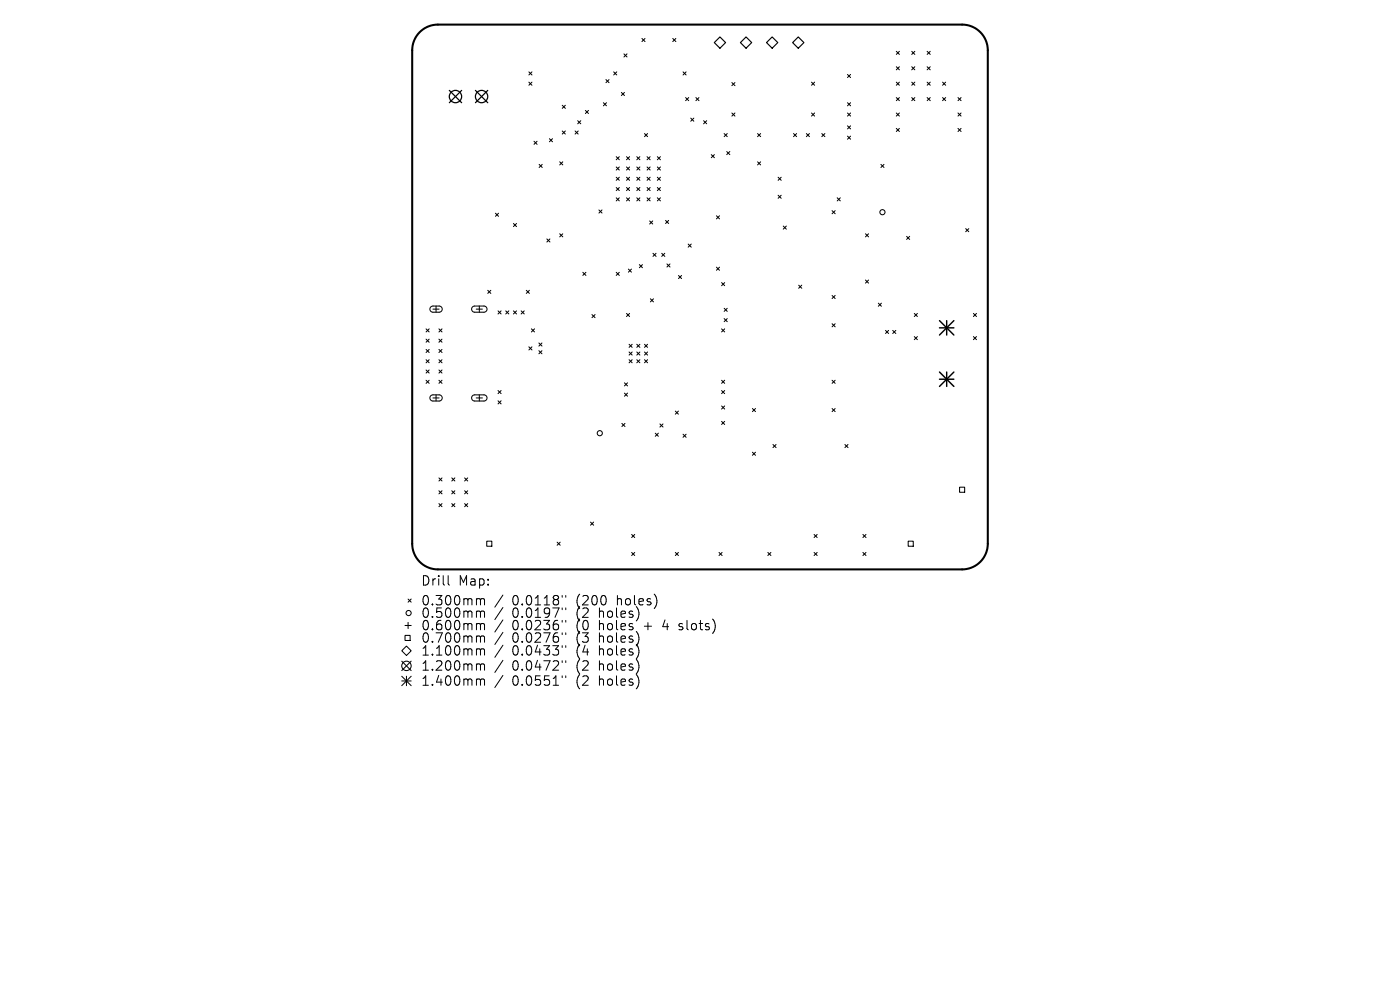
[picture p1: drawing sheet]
<svg xmlns="http://www.w3.org/2000/svg" width="297mm" height="210mm" viewBox="0 0 297 210" stroke-linecap="round" stroke-linejoin="round" font-family="sans-serif">
<defs><g id="words">
<g font-size="2.8">
<text x="89.2" y="124.5">Drill</text>
<text x="97.2" y="124.5">Map:</text>
<text x="89.2" y="128.7">0.300mm</text>
<text x="89.2" y="131.3">0.500mm</text>
<text x="108.7" y="128.7">0.0118&quot;</text>
<text x="108.7" y="131.3">0.0197&quot;</text>
<text x="122.4" y="128.7">(200</text>
<text x="122.4" y="131.3">(2</text>
<text x="127.4" y="131.3">holes)</text>
<text x="131.2" y="128.7">holes)</text>
<text x="89.2" y="134">0.600mm</text>
<text x="89.2" y="136.6">0.700mm</text>
<text x="108.7" y="134">0.0236&quot;</text>
<text x="108.7" y="136.6">0.0276&quot;</text>
<text x="122.4" y="134">(0</text>
<text x="122.4" y="136.6">(3</text>
<text x="127.4" y="134">holes</text>
<text x="127.4" y="136.6">holes)</text>
<text x="137.1" y="134">+</text>
<text x="141.3" y="134">4</text>
<text x="144.9" y="134">slots)</text>
<text x="89.2" y="139.4">1.100mm</text>
<text x="89.2" y="142.6">1.200mm</text>
<text x="108.7" y="139.4">0.0433&quot;</text>
<text x="108.7" y="142.6">0.0472&quot;</text>
<text x="122.4" y="139.4">(4</text>
<text x="122.4" y="142.6">(2</text>
<text x="127.4" y="139.4">holes)</text>
<text x="127.4" y="142.6">holes)</text>
<text x="89.2" y="145.8">1.400mm</text>
<text x="108.7" y="145.8">0.0551&quot;</text>
<text x="122.4" y="145.8">(2</text>
<text x="127.4" y="145.8">holes)</text>
</g>
</g></defs>
<path d="M89 6.8a5.4 5.4 0 0 1 3.9-1.6h111.2a5.5 5.5 0 0 1 5.5 5.5v104.6a5.5 5.5 0 0 1-5.5 5.5h-111.2a5.5 5.5 0 0 1-5.5-5.5v-104.6a5.5 5.5 0 0 1 1.6-3.9z" fill="none" stroke="#000" stroke-width=".44"/>
<g fill="none" stroke="#000" stroke-width=".22">
<path d="M112.2 15.2l.6 .7M112.2 17.4l.6 .7M112.8 15.2l-.6 .7M112.8 17.4l-.6 .7M128.5 16.9l.7 .6M129.2 16.9l-.7 .6M130.2 15.2l.6 .7M130.8 15.2l-.6 .7M131.8 19.6l.7 .7M132.4 11.4l.6 .7M132.5 19.6l-.7 .7M133 11.4l-.6 .7"/>
<path d="M136.2 8.2l.6 .6M136.8 8.2l-.6 .6M142.7 8.2l.7 .6M143.4 8.2l-.7 .6M144.9 15.2l.7 .7M145.6 15.2l-.7 .7M155.3 17.5l.6 .7M155.9 17.5l-.6 .7M172.2 17.4l.6 .7M172.8 17.4l-.6 .7M179.8 15.8l.6 .6M180.4 15.8l-.6 .6"/>
<path d="M190.1 10.9l.7 .6M190.1 14.2l.7 .6M190.1 17.4l.7 .7M190.8 10.9l-.7 .6M190.8 14.2l-.7 .6M190.8 17.4l-.7 .7M193.4 14.2l.7 .6M193.4 10.9l.7 .6M193.4 17.4l.7 .7M194.1 10.9l-.7 .6M194.1 14.2l-.7 .6M194.1 17.4l-.7 .7"/>
<path d="M196.7 17.4l.6 .7M196.7 14.2l.6 .6M196.7 10.9l.6 .6M197.3 17.4l-.6 .7M197.3 10.9l-.6 .6M197.3 14.2l-.6 .6M200 17.4l.6 .7M200.6 17.4l-.6 .7M113.3 30l.6 .6M113.9 30l-.6 .6M114.4 34.9l.6 .6M115 34.9l-.6 .6"/>
<path d="M116.6 29.4l.6 .7M117.2 29.4l-.6 .7M118.7 34.3l.7 .7M119.3 22.3l.6 .7M119.3 27.8l.6 .6M119.4 34.3l-.7 .7M119.9 22.3l-.6 .7M119.9 27.8l-.6 .6M122 27.8l.7 .6M122.6 25.6l.6 .7M122.7 27.8l-.7 .6M123.2 25.6l-.6 .7"/>
<path d="M124.2 23.4l.6 .7M124.8 23.4l-.6 .7M128 21.8l.7 .6M128.7 21.8l-.7 .6M130.7 33.2l.7 .7M130.7 35.4l.7 .7M130.7 37.6l.7 .7M130.7 39.8l.7 .6M131.4 37.6l-.7 .7M131.4 33.2l-.7 .7M131.4 35.4l-.7 .7M131.4 39.8l-.7 .6"/>
<path d="M132.9 35.4l.7 .7M132.9 37.6l.7 .7M132.9 33.2l.7 .7M132.9 39.8l.7 .6M133.6 35.4l-.7 .7M133.6 33.2l-.7 .7M133.6 37.6l-.7 .7M133.6 39.8l-.7 .6M135.1 37.6l.6 .7M135.1 35.4l.6 .7M135.1 33.2l.6 .7M135.1 39.8l.6 .6"/>
<path d="M135.7 39.8l-.6 .6M135.7 33.2l-.6 .7M135.7 35.4l-.6 .7M135.7 37.6l-.6 .7M136.7 28.3l.7 .7M137.3 39.8l.6 .6M137.3 37.6l.6 .7M137.3 35.4l.6 .7M137.3 33.2l.6 .7M137.4 28.3l-.7 .7M137.9 37.6l-.6 .7M137.9 33.2l-.6 .7"/>
<path d="M137.9 35.4l-.6 .7M137.9 39.8l-.6 .6M139.5 33.2l.6 .7M139.5 39.8l.6 .6M139.5 37.6l.6 .7M139.5 35.4l.6 .7M140.1 35.4l-.6 .7M140.1 33.2l-.6 .7M140.1 37.6l-.6 .7M140.1 39.8l-.6 .6M145.4 20.7l.7 .7M146.1 20.7l-.7 .7"/>
<path d="M146.5 25.1l.7 .6M147.2 25.1l-.7 .6M147.6 20.7l.7 .7M148.3 20.7l-.7 .7M149.3 25.6l.6 .7M149.9 25.6l-.6 .7M150.9 32.8l.7 .7M151.6 32.8l-.7 .7M153.6 28.3l.7 .7M154.2 32.1l.6 .7M154.3 28.3l-.7 .7M154.8 32.1l-.6 .7"/>
<path d="M155.3 24l.6 .6M155.9 24l-.6 .6M160.7 28.3l.7 .7M160.7 34.3l.7 .7M161.4 28.3l-.7 .7M161.4 34.3l-.7 .7M165.1 37.6l.6 .7M165.7 37.6l-.6 .7M168.3 28.3l.7 .7M169 28.3l-.7 .7M171.1 28.3l.6 .7M171.7 28.3l-.6 .7"/>
<path d="M172.2 24l.6 .6M172.8 24l-.6 .6M174.3 28.3l.7 .7M175 28.3l-.7 .7M179.8 21.8l.6 .6M179.8 24l.6 .6M179.8 26.7l.6 .7M179.8 28.9l.6 .6M180.4 26.7l-.6 .7M180.4 28.9l-.6 .6M180.4 21.8l-.6 .6M180.4 24l-.6 .6"/>
<path d="M186.9 34.9l.6 .6M187.5 34.9l-.6 .6M190.1 20.7l.7 .7M190.1 24l.7 .6M190.1 27.2l.7 .7M190.8 24l-.7 .6M190.8 20.7l-.7 .7M190.8 27.2l-.7 .7M193.4 20.7l.7 .7M194.1 20.7l-.7 .7M196.7 20.7l.6 .7M197.3 20.7l-.6 .7"/>
<path d="M200 20.7l.6 .7M200.6 20.7l-.6 .7M203.2 24l.7 .6M203.2 27.2l.7 .7M203.2 20.7l.7 .7M203.9 27.2l-.7 .7M203.9 20.7l-.7 .7M203.9 24l-.7 .6M105.1 45.2l.7 .7M105.8 45.2l-.7 .7M108.9 47.4l.7 .7M109.6 47.4l-.7 .7"/>
<path d="M116 50.7l.7 .6M116.7 50.7l-.7 .6M118.7 49.6l.7 .6M119.4 49.6l-.7 .6M123.6 57.8l.7 .6M124.3 57.8l-.7 .6M127.1 44.5l.6 .7M127.7 44.5l-.6 .7M130.7 42l.7 .6M130.7 57.8l.7 .6M131.4 57.8l-.7 .6M131.4 42l-.7 .6"/>
<path d="M132.9 42l.7 .6M133.3 57.1l.7 .6M133.6 42l-.7 .6M134 57.1l-.7 .6M135.1 42l.6 .6M135.6 56.1l.7 .7M135.7 42l-.6 .6M136.3 56.1l-.7 .7M137.3 42l.6 .6M137.8 46.9l.7 .6M137.9 42l-.6 .6M138.5 46.9l-.7 .6"/>
<path d="M138.5 53.7l.7 .7M139.2 53.7l-.7 .7M139.5 42l.6 .6M140.1 42l-.6 .6M140.4 53.7l.6 .7M141 53.7l-.6 .7M141.2 46.8l.7 .6M141.5 56l.6 .6M141.9 46.8l-.7 .6M142.1 56l-.6 .6M143.9 58.4l.7 .7M144.6 58.4l-.7 .7"/>
<path d="M146 51.8l.6 .6M146.6 51.8l-.6 .6M152 56.7l.6 .6M152 45.8l.6 .6M152.6 45.8l-.6 .6M152.6 56.7l-.6 .6M153.1 59.9l.6 .7M153.7 59.9l-.6 .7M165.1 41.4l.6 .7M165.7 41.4l-.6 .7M166.2 48l.6 .6M166.8 48l-.6 .6"/>
<path d="M176.5 44.7l.7 .6M177.2 44.7l-.7 .6M177.6 42l.7 .6M178.3 42l-.7 .6M183.6 49.6l.7 .6M183.6 59.4l.7 .7M184.3 49.6l-.7 .6M184.3 59.4l-.7 .7M192.3 50.1l.7 .7M193 50.1l-.7 .7M204.9 48.5l.6 .7M205.5 48.5l-.6 .7"/>
<path d="M90.4 69.8l.6 .6M90.4 71.9l.6 .7M90.4 74.1l.6 .7M90.4 76.3l.6 .7M90.4 78.5l.6 .6M91 69.8l-.6 .6M91 71.9l-.6 .7M91 74.1l-.6 .7M91 76.3l-.6 .7M91 78.5l-.6 .6M91.4 65.1l.4-.2h1.5l.4 .3 .1 .5-.5 .5h-1.6l-.5-.5zM91.9 65.6h1.3"/>
<path d="M92.5 64.9v1.3M93.1 69.8l.7 .6M93.1 71.9l.7 .7M93.1 74.1l.7 .7M93.1 76.3l.7 .7M93.1 78.5l.7 .6M93.8 69.8l-.7 .6M93.8 71.9l-.7 .7M93.8 74.1l-.7 .7M93.8 76.3l-.7 .7M93.8 78.5l-.7 .6M100.2 65.1l.4-.2h2.2l.4 .3 .1 .5-.2 .3-.3 .2h-2.2l-.5-.5z"/>
<path d="M101 65.6h1.3M101.7 64.9v1.3M103.5 61.6l.6 .6M104.1 61.6l-.6 .6M105.7 65.9l.6 .7M106.3 65.9l-.6 .7M107.3 65.9l.6 .7M107.9 65.9l-.6 .7M108.9 65.9l.7 .7M109.6 65.9l-.7 .7M110.6 65.9l.6 .7M111.2 65.9l-.6 .7"/>
<path d="M111.7 61.6l.6 .6M112.2 73.6l.6 .6M112.3 61.6l-.6 .6M112.7 69.8l.7 .6M112.8 73.6l-.6 .6M113.4 69.8l-.7 .6M114.3 72.8l.7 .6M114.3 74.4l.7 .6M115 72.8l-.7 .6M115 74.4l-.7 .6M125.6 66.7l.6 .7M126.2 66.7l-.6 .7"/>
<path d="M132.9 66.5l.7 .6M133.5 73l.6 .7M133.5 74.7l.6 .6M133.5 76.3l.6 .7M133.6 66.5l-.7 .6M134.1 73l-.6 .7M134.1 74.7l-.6 .6M134.1 76.3l-.6 .7M135.1 74.7l.6 .6M135.1 76.3l.6 .7M135.1 73l.6 .7M135.7 73l-.6 .7"/>
<path d="M135.7 74.7l-.6 .6M135.7 76.3l-.6 .7M136.7 76.3l.7 .7M136.7 73l.7 .7M136.7 74.7l.7 .6M137.4 74.7l-.7 .6M137.4 73l-.7 .7M137.4 76.3l-.7 .7M138 63.4l.6 .6M138.6 63.4l-.6 .6M153.1 69.8l.6 .6M153.6 65.4l.7 .7"/>
<path d="M153.6 67.6l.7 .6M153.7 69.8l-.6 .6M154.3 65.4l-.7 .7M154.3 67.6l-.7 .6M169.4 60.5l.7 .6M170.1 60.5l-.7 .6M176.5 62.7l.7 .6M176.5 68.7l.7 .6M177.2 62.7l-.7 .6M177.2 68.7l-.7 .6M186.3 64.3l.7 .7M187 64.3l-.7 .7"/>
<path d="M187.9 70.1l.6 .6M188.5 70.1l-.6 .6M189.4 70.1l.6 .6M190 70.1l-.6 .6M194 66.5l.6 .6M194 71.4l.6 .7M194.6 66.5l-.6 .6M194.6 71.4l-.6 .7M206.5 66.5l.7 .6M206.5 71.4l.7 .7M207.2 66.5l-.7 .6M207.2 71.4l-.7 .7"/>
<path d="M90.4 80.7l.6 .6M91 80.7l-.6 .6M91.4 84l.4-.2h1.5l.4 .3 .1 .5-.5 .5-1.6-.1-.5-.4zM91.9 84.4h1.3M92.5 83.8v1.3M93.1 80.7l.7 .6M93.8 80.7l-.7 .6M100.2 84l.4-.2h2.2l.4 .2 .1 .5-.2 .4-.3 .2h-2.2l-.5-.5zM101 84.4h1.3M101.7 83.8v1.3M105.7 82.8l.6 .7M105.7 85l.6 .7"/>
<path d="M106.3 82.8l-.6 .7M106.3 85l-.6 .7M131.9 89.8l.7 .7M132.5 81.2l.6 .7M132.5 83.4l.6 .6M132.6 89.8l-.7 .7M133.1 81.2l-.6 .7M133.1 83.4l-.6 .6M139 91.9l.7 .6M139.7 91.9l-.7 .6M140 89.9l.7 .7M140.7 89.9l-.7 .7"/>
<path d="M143.3 87.2l.6 .7M143.9 87.2l-.6 .7M144.9 92.1l.7 .7M145.6 92.1l-.7 .7M153.1 89.4l.6 .6M153.1 80.7l.6 .6M153.1 82.8l.6 .7M153.1 86.1l.6 .7M153.7 80.7l-.6 .6M153.7 82.8l-.6 .7M153.7 86.1l-.6 .7M153.7 89.4l-.6 .6"/>
<path d="M159.6 86.7l.7 .6M159.6 95.9l.7 .7M160.3 86.7l-.7 .6M160.3 95.9l-.7 .7M164 94.3l.6 .6M164.6 94.3l-.6 .6M176.5 80.7l.7 .6M176.5 86.7l.7 .6M177.2 80.7l-.7 .6M177.2 86.7l-.7 .6M179.2 94.3l.7 .6M179.9 94.3l-.7 .6"/>
<path d="M93.1 101.4l.7 .6M93.1 104.1l.7 .7M93.1 106.8l.7 .7M93.8 101.4l-.7 .6M93.8 104.1l-.7 .7M93.8 106.8l-.7 .7M95.8 104.1l.7 .7M95.8 106.8l.7 .7M95.8 101.4l.7 .6M96.5 101.4l-.7 .6M96.5 104.1l-.7 .7M96.5 106.8l-.7 .7"/>
<path d="M98.6 106.8l.6 .7M98.6 104.1l.6 .7M98.6 101.4l.6 .6M99.2 104.1l-.6 .7M99.2 101.4l-.6 .6M99.2 106.8l-.6 .7M103.3 114.8h1v1.1h-1zM118.2 115l.6 .7M118.8 115l-.6 .7M125.3 110.8l.6 .6M125.9 110.8l-.6 .6M134 113.4l.7 .6"/>
<path d="M134 117.2l.7 .6M134.7 113.4l-.7 .6M134.7 117.2l-.7 .6M143.3 117.2l.6 .6M143.9 117.2l-.6 .6M152.5 117.2l.7 .6M153.2 117.2l-.7 .6M162.9 117.2l.6 .6M163.5 117.2l-.6 .6M172.7 113.4l.7 .6M172.7 117.2l.7 .6M173.4 113.4l-.7 .6"/>
<path d="M173.4 117.2l-.7 .6M183.1 113.4l.6 .6M183.1 117.2l.6 .6M183.7 113.4l-.6 .6M183.7 117.2l-.6 .6M192.7 114.8h1v1.1h-1zM203.6 103.3h1v1.1h-1zM85.9 132.7h1.3M85.9 134.8h1.1v1.1h-1.1zM86.2 137.1l1 1-1 1-1-1zM86.6 127.1l.6 .6M86.6 132v1.3"/>
<path d="M87.2 127.1l-.6 .6M85.2 140.3l2 2M85.2 143.5l2 2M85.2 144.5h2M86.2 143.5v2M87.2 143.5l-2 2M87.2 140.3l-2 2"/>
<circle cx="187.2" cy="45" r=".55"/>
<circle cx="127.2" cy="91.9" r=".55"/>
<circle cx="86.7" cy="130" r=".55"/>
<circle cx="86.2" cy="141.3" r="1"/>
</g>
<path d="M151.5 9l1.2-1.2 1.2 1.2-1.2 1.2zM157.1 9l1.2-1.2 1.2 1.2-1.2 1.2zM162.6 9l1.2-1.2 1.2 1.2-1.2 1.2zM168.1 9l1.2-1.2 1.2 1.2-1.2 1.2z" fill="none" stroke="#000" stroke-width=".24"/>
<g fill="none" stroke="#000" stroke-width=".26">
<path d="M95.3 19.2l2.6 2.6M97.9 19.2l-2.6 2.6M100.9 19.2l2.6 2.6M103.5 19.2l-2.6 2.6"/>
<circle cx="96.6" cy="20.5" r="1.31"/>
<circle cx="102.2" cy="20.5" r="1.31"/>
</g>
<path d="M199.3 68l3.1 3.1M199.3 69.5h3.1M199.3 78.9l3.1 3.1M200.8 68v3.1M200.8 78.9v3.1M202.4 68l-3.1 3.1M202.4 78.9l-3.1 3.1M199.3 80.4h3.1" fill="none" stroke="#000" stroke-width=".31"/>
<g fill="none" stroke="#000" stroke-width=".21">
<path d="M95.1 122.1v1.7l.3 .3M101.4 127h.2l.3 .3M101.4 129.6l.4 .1 .1 .2M101.4 132.3l.4 .1 .1 .2M101.4 134.9l.4 .1 .1 .2M101.4 137.6h.2l.3 .3M101.9 127.3l.3-.3 .5 .1 .1 1.2M101.9 127.3v1M101.9 129.9v1.1M101.9 132.6v1M101.9 135.2v1M101.9 137.9v1.1"/>
<path d="M101.9 129.9l.3-.3 .5 .1 .1 1.3M101.9 132.6l.3-.3 .5 .1 .1 1.2M101.9 135.2l.3-.3 .5 .1 .1 1.2M101.9 137.9l.3-.3 .5 .1 .1 1.3M106.7 126.2l-1.7 2.6M106.7 128.9l-1.7 2.5M106.7 131.5l-1.7 2.6M106.7 134.1l-1.7 2.6M106.7 136.9l-1.7 2.5M119.3 126.3v.4M119.3 129v.3M119.3 131.6v.4"/>
<path d="M119.3 134.2v.4M119.3 137v.3M120 126.3v.4M120 129v.3M120 131.6v.4M120 134.2v.4M120 137v.3M144 133.5l.2 .1M144.1 132.4v.4M101.4 140.8l.4 .1 .1 .2M101.4 144h.2l.3 .3M101.9 141.1v1.1"/>
<path d="M101.9 144.3v1.1M101.9 141.1l.3-.3 .5 .1 .1 1.3M101.9 144.3l.3-.3 .5 .1 .1 1.3M106.7 140.1l-1.7 2.5M106.7 143.3l-1.7 2.5M119.3 140.2v.3M119.3 143.4v.3M120 140.2v.3M120 143.4v.3"/>
</g>
<use href="#words"/>
</svg>
